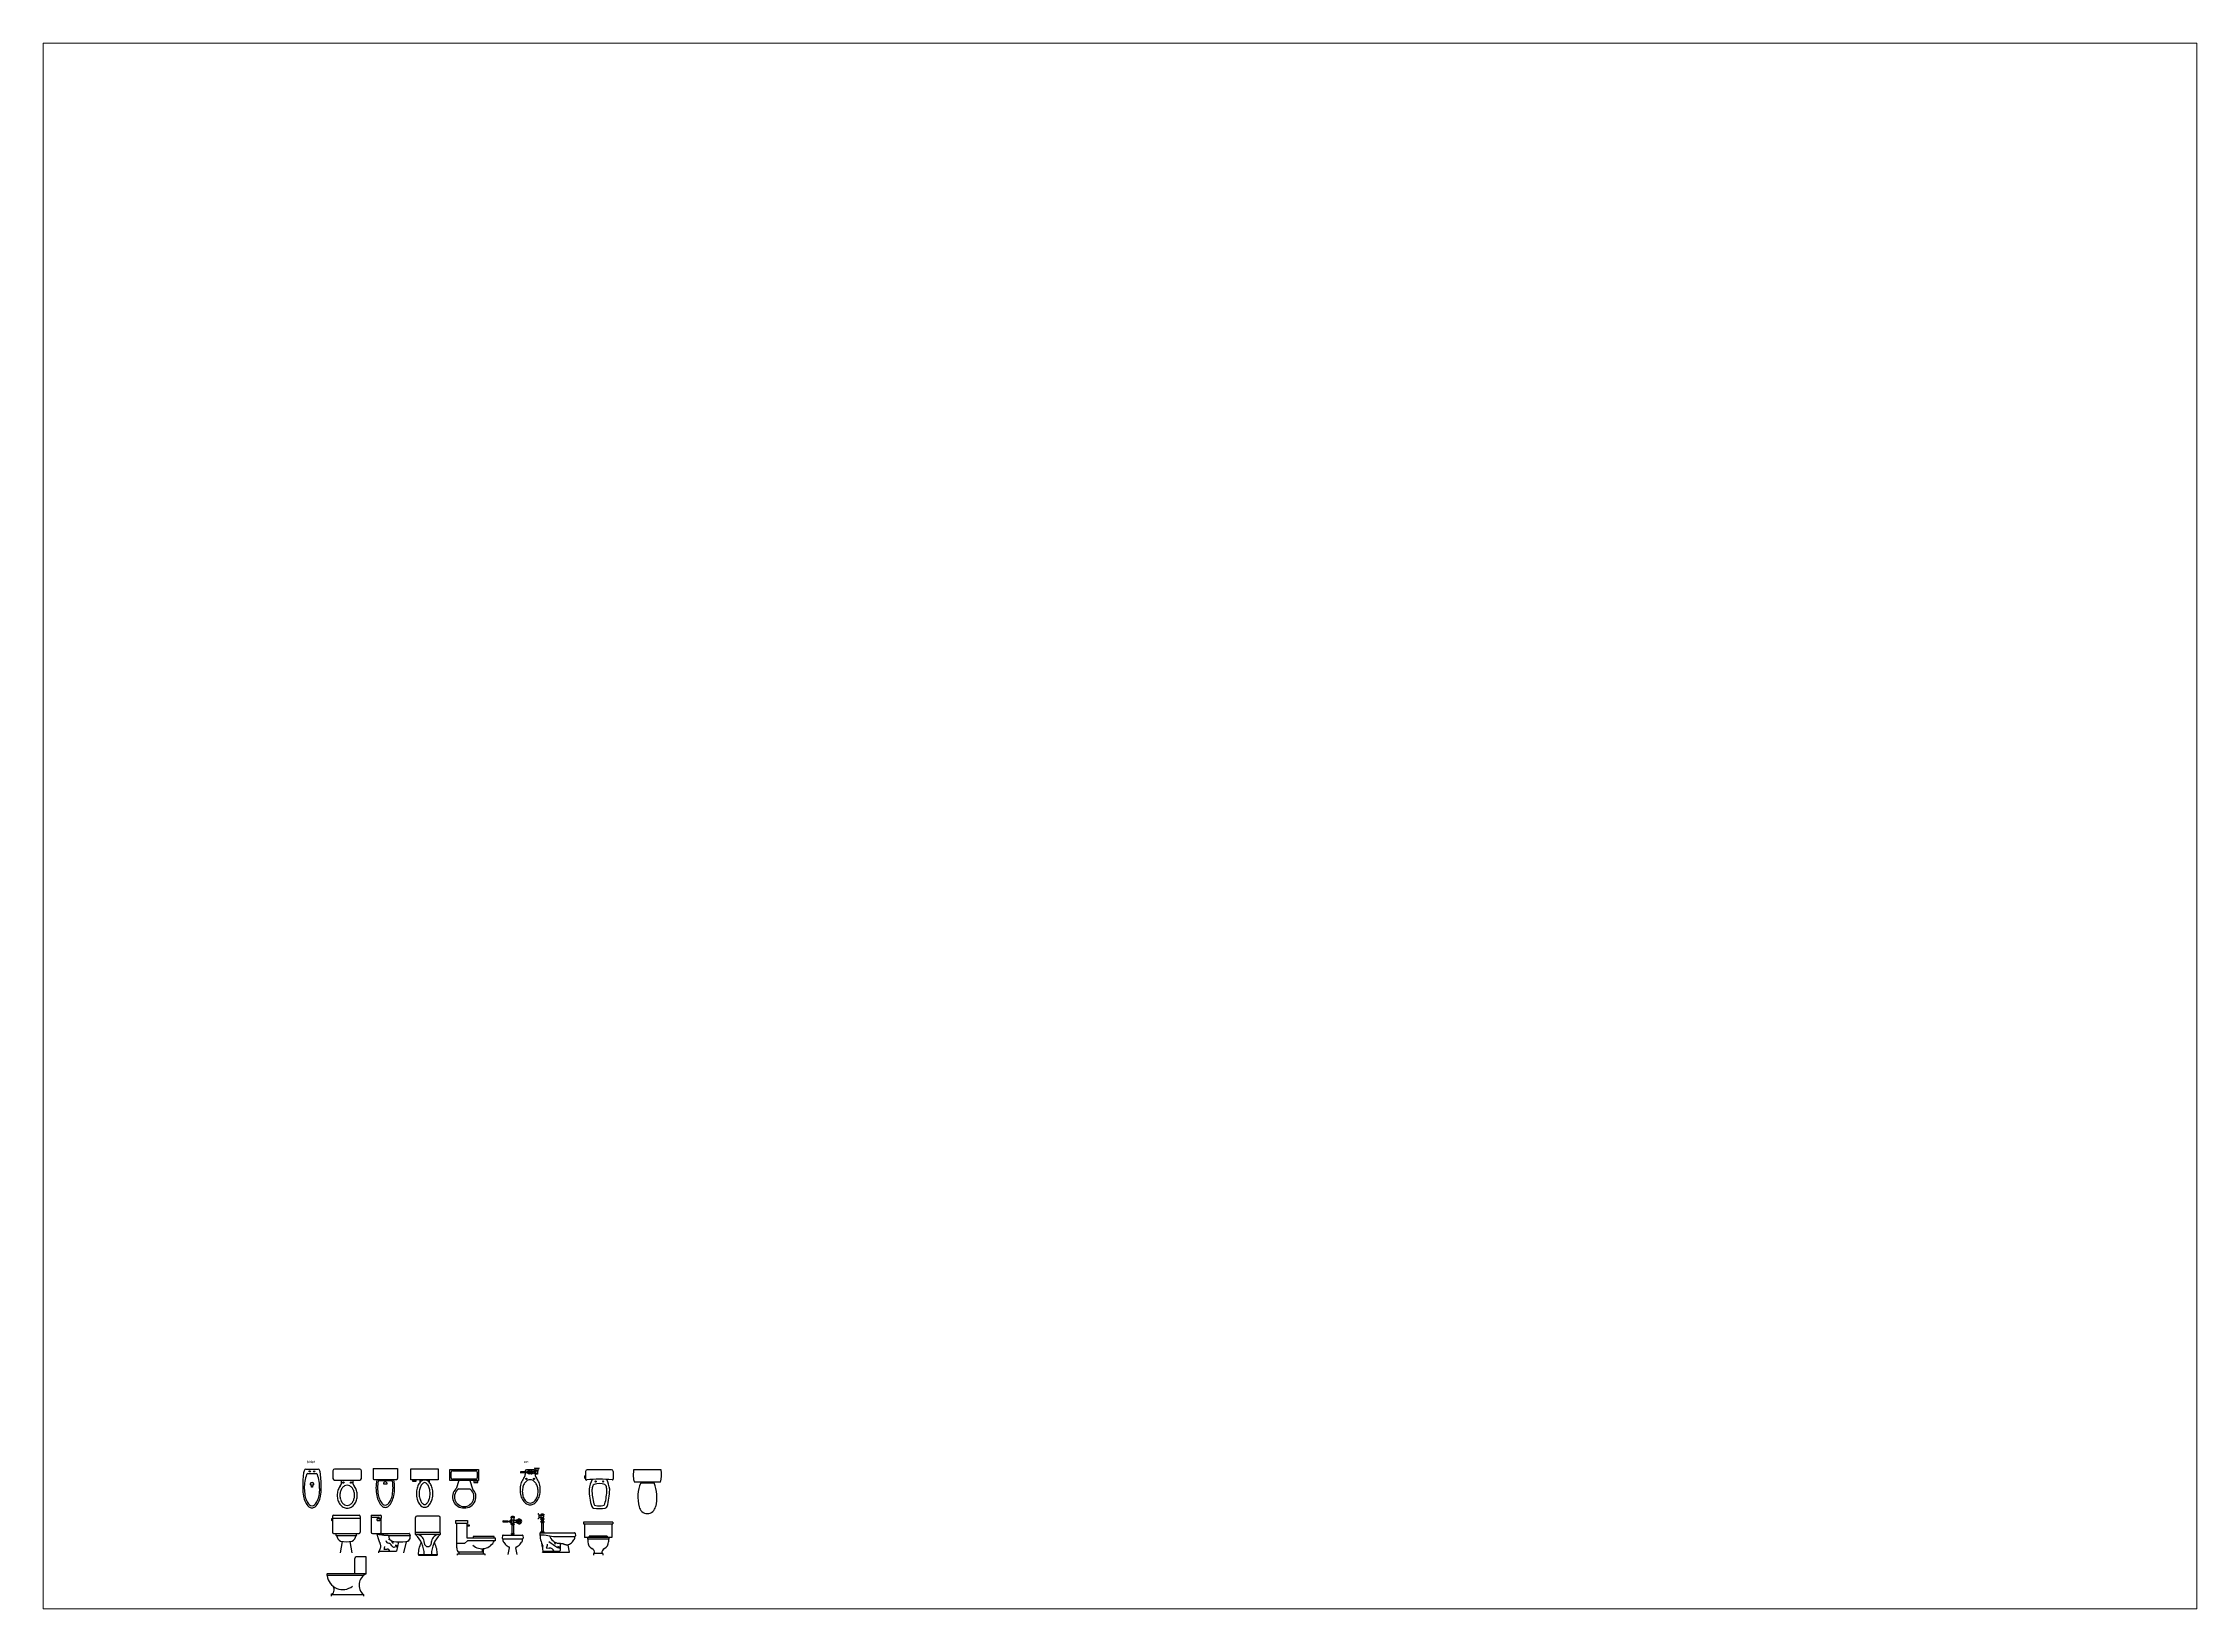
# Paper-space layout 'Layout1' of a CAD drawing. Header units: millimetres. Extents: x 28 to 251, y 20 to 182.
# The model-space entities are those that its viewports show. They can reach past a viewport. Long polylines and large blocks are cut down to what shows.
import ezdxf

# ---------------------------------------------------------------- set-up
doc = ezdxf.new("R2010")
doc.units = ezdxf.units.MM

# ---------------------------------------------------------------- blocks, each defined once
blk = doc.blocks.new('A$C1414795A')
for p, q in [((24.4, 27.2), (0, 27.2)), ((0, 27.2), (0, 25.7)), ((0, 25.7), (24.4, 25.7)), ((0.9, 25.7), (0.9, 14.4)), ((23.5, 25.7), (23.5, 14.4)), ((24.4, 27.2), (24.4, 25.7)), ((23.5, 14.4), (0.9, 14.4)), ((3.4, 14.4), (3.4, 13.1)), ((21, 13.1), (3.4, 13.1)), ((3.8, 13.1), (3.8, 10.9)), ((20.1, 14.8), (4.3, 14.8)), ((4.3, 14.8), (4.3, 14.4)), ((19.5, 15.5), (4.9, 15.5)), ((4.9, 15.5), (4.9, 14.8)), ((16, 1.3), (8.4, 1.3)), ((8.4, 1.3), (8.4, 0)), ((16, 1.3), (16, 0)), ((19.5, 15.5), (19.5, 14.8)), ((20.1, 14.8), (20.1, 14.4)), ((20.6, 13.1), (20.6, 10.9)), ((21, 14.4), (21, 13.1))]:
    blk.add_line(p, q)
for centre, radius, start, end in [((10.2, 10.8), 6.41, 179.0612, 238.859), ((4.7, 1.1), 4.81, 2.122, 62.026), ((19.7, 1.1), 4.81, 117.974, 177.878), ((14.2, 10.8), 6.41, 301.141, 0.9388)]:
    blk.add_arc(centre, radius, start, end)
blk = doc.blocks.new('A$C627E66BB')
at = {"linetype": 'Continuous'}
for p, q in [((0.7, 9), (19.4, 9)), ((14.8, 9.4), (5.3, 9.4)), ((0.2, 0), (19.9, 0))]:
    blk.add_line(p, q, dxfattribs=at)
blk.add_lwpolyline([(0.7, 9), (0.2, 6.7), (0, 4.5), (0, 2.2), (0.2, 0)])
for centre, radius, start, end in [((10.1, 25.8), 5.72, 46.8543, 133.1457), ((30, 19.7), 26.8, 165.2214, 202.6263), ((11.1, 24.7), 7.23, 133.1457, 165.2214), ((9, 24.7), 7.23, 14.7786, 46.8543), ((-9.9, 19.7), 26.8, 337.3737, 14.7786)]:
    blk.add_arc(centre, radius, start, end)
for start, end in [(7.7399, 15.822), (350.5377, 7.7399)]:
    blk.add_arc((-0.4, 3.4), 20.6, start, end, dxfattribs=at)

msp = doc.modelspace()

# ---------------------------------------------------------------- linework, layer by layer
for p, q in [((149.454, 148.128), (149.683, 148.128)), ((149.493, 148.045), (149.644, 148.045)), ((149.535, 147.838), (149.603, 147.838)), ((149.953, 148.099), (149.953, 147.956)), ((150.444, 148.129), (149.983, 148.129)), ((149.983, 147.926), (150.444, 147.926)), ((150.11, 147.882), (150.11, 147.926)), ((150.317, 147.926), (150.317, 147.882)), ((150.474, 147.956), (150.474, 148.099)), ((150.685, 148.139), (150.685, 147.954)), ((150.685, 148.139), (151.135, 148.139)), ((150.7, 147.939), (151.12, 147.939)), ((150.795, 147.92), (151.026, 147.92)), ((150.876, 147.86), (150.944, 147.86)), ((151.135, 148.139), (151.135, 147.954)), ((152.091, 148.12), (152.617, 148.12)), ((152.091, 147.919), (152.091, 148.12)), ((152.617, 147.919), (152.091, 147.919)), ((152.116, 147.969), (152.116, 148.07)), ((152.141, 148.095), (152.567, 148.095)), ((152.567, 147.944), (152.141, 147.944)), ((152.254, 147.919), (152.204, 147.769)), ((152.454, 147.919), (152.504, 147.769)), ((152.529, 147.919), (152.529, 147.881)), ((152.529, 147.881), (152.605, 147.881)), ((152.555, 147.907), (152.555, 147.919)), ((152.605, 147.907), (152.555, 147.907)), ((152.592, 148.07), (152.592, 147.969)), ((152.605, 147.881), (152.605, 147.907)), ((152.617, 148.12), (152.617, 147.919)), ((153.386, 148.079), (153.386, 148.059)), ((153.47, 148.093), (153.47, 148.075)), ((153.47, 148.063), (153.47, 148.029)), ((153.473, 148.075), (153.499, 148.08)), ((153.473, 148.075), (153.473, 148.063)), ((153.499, 148.058), (153.473, 148.063)), ((153.631, 148.114), (153.491, 148.114)), ((153.523, 148.082), (153.499, 148.082)), ((153.499, 148.082), (153.499, 148.056)), ((153.523, 148.056), (153.499, 148.056)), ((153.543, 148.096), (153.523, 148.096)), ((153.523, 148.096), (153.523, 148.042)), ((153.543, 148.042), (153.523, 148.042)), ((153.579, 148.096), (153.597, 148.096)), ((153.579, 148.042), (153.597, 148.042)), ((153.597, 148.096), (153.597, 148.042)), ((153.627, 148.087), (153.597, 148.087)), ((153.627, 148.051), (153.597, 148.051)), ((153.627, 148.096), (153.637, 148.096)), ((153.627, 148.096), (153.627, 148.042)), ((153.637, 148.069), (153.627, 148.069)), ((153.637, 148.042), (153.627, 148.042)), ((153.637, 148.096), (153.637, 148.042)), ((153.661, 148.087), (153.637, 148.087)), ((153.666, 148.051), (153.637, 148.051)), ((153.638, 148.152), (153.638, 148.149)), ((153.714, 148.136), (153.65, 148.136)), ((153.652, 148.093), (153.652, 148.087)), ((153.652, 148.051), (153.652, 148.029)), ((153.661, 148.099), (153.661, 148.093)), ((153.704, 148.099), (153.661, 148.099)), ((153.704, 148.093), (153.661, 148.093)), ((153.664, 148.136), (153.664, 148.099)), ((153.668, 148.042), (153.668, 148.036)), ((153.696, 148.042), (153.668, 148.042)), ((153.696, 148.036), (153.668, 148.036)), ((153.696, 148.042), (153.696, 148.036)), ((153.701, 148.136), (153.701, 148.099)), ((153.704, 148.099), (153.704, 148.093)), ((153.727, 148.152), (153.727, 148.149)), ((154.575, 148.085), (154.575, 147.947)), ((155.05, 148.115), (154.605, 148.115)), ((155.08, 148.085), (155.08, 147.947)), ((152.254, 147.769), (152.454, 147.769)), ((149.944, 147.262), (149.944, 147.237)), ((149.944, 147.241), (149.944, 146.972)), ((149.952, 147.228), (150.441, 147.228)), ((149.964, 147.282), (150.429, 147.282)), ((150.449, 147.262), (150.449, 147.237)), ((150.449, 147.241), (150.449, 146.972)), ((150.654, 147.282), (150.821, 147.282)), ((150.654, 147.282), (150.654, 147.247)), ((150.654, 147.247), (150.654, 146.972)), ((150.654, 147.247), (150.794, 147.247)), ((150.76, 147.191), (150.76, 147.217)), ((150.768, 147.225), (150.804, 147.225)), ((150.804, 147.183), (150.768, 147.183)), ((150.799, 147.234), (150.799, 147.242)), ((150.804, 147.228), (150.836, 147.228)), ((150.812, 147.217), (150.812, 147.191)), ((150.836, 146.972), (150.836, 147.228)), ((150.841, 147.234), (150.841, 147.262)), ((151.463, 146.966), (151.463, 147.241)), ((151.888, 147.266), (151.488, 147.266)), ((151.913, 146.966), (151.913, 147.241)), ((152.203, 147.135), (152.203, 147.188)), ((152.203, 147.188), (152.415, 147.188)), ((152.415, 147.135), (152.203, 147.135)), ((152.217, 146.685), (152.217, 147.135)), ((152.402, 147.135), (152.402, 146.87)), ((152.402, 147.109), (152.442, 147.109)), ((152.442, 147.082), (152.402, 147.082)), ((152.415, 147.188), (152.415, 147.135)), ((152.442, 147.109), (152.442, 147.082)), ((153.066, 147.181), (153.066, 147.16)), ((153.153, 147.176), (153.189, 147.183)), ((153.153, 147.176), (153.153, 147.164)), ((153.179, 147.159), (153.153, 147.164)), ((153.179, 147.177), (153.179, 147.163)), ((153.199, 147.157), (153.185, 147.157)), ((153.199, 147.183), (153.19, 147.183)), ((153.199, 147.192), (153.199, 147.149)), ((153.226, 147.197), (153.205, 147.197)), ((153.226, 147.143), (153.205, 147.143)), ((153.215, 147.261), (153.212, 147.246)), ((153.212, 147.246), (153.27, 147.246)), ((153.212, 147.244), (153.212, 147.246)), ((153.212, 147.244), (153.27, 147.244)), ((153.214, 147.114), (153.214, 147.124)), ((153.214, 147.124), (153.268, 147.124)), ((153.268, 147.114), (153.214, 147.114)), ((153.215, 147.261), (153.267, 147.261)), ((153.223, 147.134), (153.259, 147.134)), ((153.223, 147.134), (153.223, 147.124)), ((153.223, 147.114), (153.223, 147.104)), ((153.259, 147.104), (153.223, 147.104)), ((153.226, 147.267), (153.257, 147.267)), ((153.226, 147.267), (153.226, 147.261)), ((153.226, 147.199), (153.226, 147.134)), ((153.226, 147.104), (153.226, 146.951)), ((153.256, 147.199), (153.256, 147.134)), ((153.307, 147.189), (153.256, 147.189)), ((153.307, 147.152), (153.256, 147.152)), ((153.256, 147.104), (153.256, 146.951)), ((153.257, 147.267), (153.257, 147.261)), ((153.259, 147.134), (153.259, 147.124)), ((153.259, 147.114), (153.259, 147.104)), ((153.267, 147.261), (153.27, 147.246)), ((153.268, 147.124), (153.268, 147.114)), ((153.27, 147.244), (153.27, 147.246)), ((153.307, 147.197), (153.317, 147.197)), ((153.307, 147.197), (153.307, 147.143)), ((153.307, 147.17), (153.317, 147.17)), ((153.317, 147.17), (153.307, 147.17)), ((153.317, 147.143), (153.307, 147.143)), ((153.317, 147.197), (153.317, 147.143)), ((153.351, 147.189), (153.317, 147.189)), ((153.351, 147.152), (153.317, 147.152)), ((153.702, 147.31), (153.705, 147.31)), ((153.702, 147.221), (153.705, 147.221)), ((153.717, 147.298), (153.717, 147.233)), ((153.717, 147.283), (153.758, 147.283)), ((153.717, 147.249), (153.76, 147.249)), ((153.759, 147.305), (153.756, 147.29)), ((153.756, 147.288), (153.756, 147.29)), ((153.756, 147.29), (153.814, 147.29)), ((153.756, 147.287), (153.813, 147.287)), ((153.758, 147.167), (153.812, 147.167)), ((153.758, 147.157), (153.758, 147.167)), ((153.812, 147.157), (153.758, 147.157)), ((153.759, 147.305), (153.811, 147.305)), ((153.766, 147.177), (153.766, 147.167)), ((153.766, 147.177), (153.803, 147.177)), ((153.766, 147.157), (153.766, 147.147)), ((153.803, 147.147), (153.766, 147.147)), ((153.769, 147.31), (153.769, 147.305)), ((153.769, 147.31), (153.8, 147.31)), ((153.769, 147.186), (153.769, 147.177)), ((153.769, 147.147), (153.769, 146.994)), ((153.8, 147.31), (153.8, 147.305)), ((153.8, 147.186), (153.8, 147.177)), ((153.8, 147.147), (153.8, 146.994)), ((153.803, 147.177), (153.803, 147.167)), ((153.803, 147.157), (153.803, 147.147)), ((153.811, 147.305), (153.814, 147.29)), ((153.812, 147.167), (153.812, 147.157)), ((153.814, 147.288), (153.814, 147.29)), ((149.964, 146.952), (150.429, 146.952)), ((150.008, 146.92), (150.008, 146.952)), ((150.016, 146.912), (150.378, 146.912)), ((150.088, 146.596), (150.124, 146.805)), ((150.306, 146.596), (150.27, 146.805)), ((150.386, 146.92), (150.386, 146.952)), ((150.674, 146.952), (150.816, 146.952)), ((150.758, 146.952), (151.347, 146.952)), ((150.793, 146.624), (151.109, 146.624)), ((150.89, 146.665), (150.944, 146.665)), ((151.152, 146.799), (151.114, 146.628)), ((151.284, 146.77), (151.246, 146.596)), ((151.352, 146.945), (151.363, 146.915)), ((151.913, 146.966), (151.463, 146.966)), ((151.913, 146.933), (151.463, 146.933)), ((152.362, 146.764), (152.217, 146.764)), ((152.415, 146.817), (152.362, 146.764)), ((152.402, 146.87), (152.919, 146.87)), ((152.919, 146.817), (152.415, 146.817)), ((152.521, 146.897), (152.521, 146.87)), ((152.905, 146.897), (152.521, 146.897)), ((152.68, 146.672), (152.68, 146.605)), ((152.707, 146.605), (152.707, 146.673)), ((152.905, 146.87), (152.905, 146.897)), ((152.919, 146.87), (152.919, 146.817)), ((153.055, 146.912), (153.047, 146.866)), ((153.057, 146.854), (153.425, 146.854)), ((153.065, 146.92), (153.417, 146.92)), ((153.156, 146.564), (153.184, 146.69)), ((153.211, 146.92), (153.211, 146.924)), ((153.223, 146.936), (153.259, 146.936)), ((153.226, 146.944), (153.226, 146.936)), ((153.241, 146.951), (153.241, 146.944)), ((153.256, 146.944), (153.256, 146.936)), ((153.271, 146.92), (153.271, 146.924)), ((153.326, 146.564), (153.298, 146.69)), ((153.427, 146.912), (153.435, 146.866)), ((153.74, 146.926), (153.817, 146.926)), ((153.75, 146.964), (154.372, 146.964)), ((153.755, 146.964), (153.755, 146.967)), ((153.767, 146.979), (153.802, 146.979)), ((153.769, 146.988), (153.769, 146.979)), ((153.785, 146.994), (153.785, 146.988)), ((153.785, 146.608), (153.795, 146.622)), ((153.796, 146.628), (154.1, 146.628)), ((153.8, 146.988), (153.8, 146.979)), ((153.815, 146.964), (153.815, 146.967)), ((153.817, 146.926), (153.985, 146.897)), ((153.856, 146.685), (153.911, 146.684)), ((153.985, 146.897), (154.381, 146.897)), ((154, 146.798), (154.016, 146.752)), ((154.063, 146.719), (154.104, 146.702)), ((154.086, 146.77), (154.11, 146.77)), ((154.11, 146.77), (154.11, 146.638)), ((154.282, 146.608), (154.254, 146.733)), ((154.382, 146.955), (154.39, 146.909)), ((150.353, 146.212), (150.353, 146.494)), ((150.558, 146.52), (150.379, 146.52)), ((150.558, 146.212), (150.558, 146.52)), ((151.518, 146.566), (151.857, 146.566)), ((151.518, 146.566), (151.518, 146.553)), ((151.518, 146.553), (151.857, 146.553)), ((151.857, 146.566), (151.857, 146.553)), ((152.23, 146.552), (152.23, 146.579)), ((152.23, 146.579), (152.733, 146.579)), ((152.256, 146.605), (152.256, 146.579)), ((152.707, 146.605), (152.256, 146.605)), ((152.707, 146.579), (152.707, 146.605)), ((152.733, 146.579), (152.733, 146.552)), ((153.785, 146.608), (154.282, 146.608)), ((150.558, 146.212), (149.846, 146.212)), ((150.507, 146.178), (149.846, 146.178)), ((149.917, 145.83), (149.917, 145.8)), ((149.917, 145.83), (150.51, 145.83)), ((150.51, 145.83), (150.51, 145.8))]:
    msp.add_line(p, q)
for points in [[(151.38, 147.93), (151.38, 148.13), (151.88, 148.13), (151.88, 147.93)], [(151.408, 147.923), (151.408, 147.91), (151.472, 147.91), (151.472, 147.923)], [(153.55, 148.063), (153.561, 148.056), (153.572, 148.063), (153.572, 148.075), (153.561, 148.082), (153.55, 148.075)], [(153.801, 147.186), (153.817, 147.213), (153.801, 147.241), (153.769, 147.241), (153.753, 147.213), (153.769, 147.186)], [(153.219, 146.944), (153.219, 146.951), (153.263, 146.951), (153.263, 146.944)], [(153.762, 146.988), (153.762, 146.994), (153.807, 146.994), (153.807, 146.988)]]:
    msp.add_lwpolyline(points, close=True)
for points in [[(151.48, 147.68, 0.060974), (151.493, 147.58, 0.074343), (151.524, 147.503, 0.106943), (151.577, 147.446, 0.152216), (151.63, 147.43, 0.152216), (151.683, 147.446, 0.106943), (151.736, 147.503, 0.074343), (151.768, 147.58, 0.060974), (151.78, 147.68, 0.060974), (151.768, 147.78, 0.074343), (151.736, 147.857, 0.106943), (151.683, 147.913, 0.152216), (151.63, 147.93, 0.152216), (151.577, 147.913, 0.106943), (151.524, 147.857, 0.074343), (151.493, 147.78, 0.060974)], [(151.53, 147.68, 0.060974), (151.541, 147.592, 0.074343), (151.567, 147.529, 0.106943), (151.606, 147.487, 0.152216), (151.63, 147.48, 0.152216), (151.655, 147.487, 0.106943), (151.693, 147.529, 0.074343), (151.72, 147.592, 0.060974), (151.73, 147.68, 0.060974), (151.72, 147.768, 0.074343), (151.693, 147.831, 0.106943), (151.655, 147.872, 0.152216), (151.63, 147.88, 0.152216), (151.606, 147.872, 0.106943), (151.567, 147.831, 0.074343), (151.541, 147.768, 0.060974)], [(153.417, 147.72, 0.068306), (153.429, 147.635, 0.080485), (153.459, 147.569, 0.107066), (153.509, 147.521, 0.138401), (153.561, 147.507, 0.138401), (153.613, 147.521, 0.107066), (153.663, 147.569, 0.080485), (153.694, 147.635, 0.068306), (153.705, 147.72, 0.068306), (153.694, 147.805, 0.080485), (153.663, 147.871, 0.107066), (153.613, 147.919, 0.138401), (153.561, 147.933, 0.138401), (153.509, 147.919, 0.107066), (153.459, 147.871, 0.080485), (153.429, 147.805, 0.068306)]]:
    msp.add_lwpolyline(points, format="xyb", close=True)
for points in [[(151.546, 147.886), (151.546, 147.93), (151.715, 147.93), (151.715, 147.886)], [(153.473, 148.075), (153.386, 148.079), (153.383, 148.076), (153.383, 148.062), (153.386, 148.059), (153.473, 148.063)], [(153.153, 147.176), (153.066, 147.181), (153.063, 147.177), (153.063, 147.163), (153.066, 147.16), (153.153, 147.164)], [(150.758, 146.935), (150.769, 146.935), (150.789, 146.934), (150.807, 146.932), (150.821, 146.931), (150.834, 146.929), (150.844, 146.928), (150.853, 146.927), (150.862, 146.925), (150.87, 146.924), (150.877, 146.923), (150.885, 146.921), (150.893, 146.92), (150.902, 146.919), (150.912, 146.918), (150.959, 146.916), (150.971, 146.915), (150.986, 146.915), (151.005, 146.914), (151.032, 146.913), (151.071, 146.913), (151.087, 146.913), (151.156, 146.913), (151.246, 146.912), (151.359, 146.912)], [(153.903, 146.805), (153.946, 146.773), (153.979, 146.748), (154.004, 146.73), (154.022, 146.717), (154.035, 146.708), (154.044, 146.703), (154.049, 146.7), (154.054, 146.698), (154.058, 146.697), (154.062, 146.696), (154.066, 146.695), (154.069, 146.694), (154.073, 146.693), (154.077, 146.692), (154.08, 146.692), (154.084, 146.691), (154.088, 146.69), (154.092, 146.69), (154.096, 146.689), (154.1, 146.689), (154.104, 146.689), (154.109, 146.689), (154.11, 146.689)], [(154.118, 146.77), (154.128, 146.769), (154.137, 146.768), (154.144, 146.768), (154.15, 146.767), (154.155, 146.766), (154.159, 146.765), (154.163, 146.764), (154.166, 146.763), (154.169, 146.761), (154.172, 146.76), (154.174, 146.759), (154.177, 146.758), (154.179, 146.757), (154.181, 146.756), (154.184, 146.755), (154.186, 146.754), (154.188, 146.753), (154.19, 146.752), (154.192, 146.752), (154.194, 146.751), (154.197, 146.75), (154.199, 146.75), (154.202, 146.749), (154.205, 146.748), (154.208, 146.748), (154.212, 146.747), (154.216, 146.746), (154.22, 146.745), (154.225, 146.745), (154.23, 146.744), (154.236, 146.743), (154.243, 146.742)]]:
    msp.add_lwpolyline(points)
for points in [[(153.662, 148.093, 0.048455), (153.661, 148.078, 0.053004)], [(153.661, 148.078, 0.053004), (153.662, 148.061, 0.066859), (153.667, 148.049, 0.065695), (153.671, 148.042, 0.169967)], [(153.693, 148.042, 0.065695), (153.697, 148.049, 0.066859), (153.702, 148.061, 0.053004), (153.704, 148.078, 0.048455), (153.702, 148.093, 0.066859)], [(154.575, 147.957), (154.569, 147.957, -0.414214), (154.56, 147.965), (154.56, 148, -0.414214), (154.569, 148.008), (154.575, 148.008)], [(154.694, 147.938, 0.059101), (154.639, 147.758, 0.051142), (154.639, 147.75, 0.063717), (154.687, 147.444, 0.28488), (154.719, 147.415, 0.089024), (154.936, 147.415, 0.28488), (154.969, 147.444, 0.063717), (155.017, 147.75, 0.051142), (155.016, 147.758, 0.059101), (154.962, 147.938)], [(149.944, 147.183), (149.938, 147.183, -0.414214), (149.93, 147.191), (149.93, 147.217, -0.414214), (149.938, 147.225), (149.944, 147.225)], [(150.02, 146.912, 0.228563), (150.092, 146.811, 0.122685), (150.302, 146.811, 0.228563), (150.374, 146.912)], [(150.758, 146.952), (150.758, 146.95), (150.758, 146.942), (150.758, 146.935), (150.759, 146.927), (150.761, 146.919), (150.763, 146.911), (150.765, 146.902), (150.768, 146.893), (150.771, 146.883), (150.774, 146.873), (150.777, 146.864), (150.78, 146.854), (150.783, 146.844), (150.787, 146.834), (150.79, 146.825), (150.794, 146.816), (150.797, 146.807), (150.8, 146.799), (150.804, 146.791), (150.807, 146.783), (150.81, 146.775), (150.812, 146.768), (150.815, 146.76), (150.817, 146.753), (150.819, 146.746), (150.821, 146.738), (150.822, 146.731), (150.822, 146.722), (150.822, 146.714), (150.821, 146.705), (150.82, 146.695), (150.817, 146.684), (150.814, 146.672), (150.81, 146.66), (150.804, 146.646), (150.798, 146.633, -0.013248), (150.798, 146.633), (150.793, 146.624)], [(151.913, 146.933, 0.164206), (151.806, 146.895, 0.186945), (151.754, 146.808, 0.031812), (151.751, 146.779, -0.071481), (151.749, 146.766, -0.020879), (151.741, 146.745, -0.038364), (151.735, 146.734, -0.053424), (151.724, 146.72, -0.059149), (151.712, 146.71, -0.067142), (151.7, 146.705, -0.072877), (151.688, 146.703, -0.072877), (151.677, 146.705, -0.067142), (151.665, 146.71, -0.059149), (151.652, 146.72, -0.053424), (151.642, 146.734, -0.038364), (151.636, 146.745, -0.020879), (151.628, 146.766, -0.071481), (151.625, 146.779, 0.031812), (151.622, 146.808, 0.186945), (151.571, 146.895, 0.164206), (151.463, 146.933)], [(151.518, 146.566, -0.036113), (151.531, 146.673, -0.06248), (151.567, 146.781, -0.005571), (151.57, 146.786, -0.180962)], [(151.806, 146.785, -0.004075), (151.808, 146.781, -0.06248), (151.844, 146.673, -0.036113), (151.857, 146.566, -0.048706)]]:
    msp.add_lwpolyline(points, format="xyb")
for centre, radius in [((149.528, 148.087), 0.0117), ((149.569, 147.807), 0.0117), ((149.608, 148.087), 0.0117), ((150.144, 147.882), 0.0125), ((150.284, 147.882), 0.0125), ((153.491, 147.949), 0.011), ((153.561, 148.069), 0.0326), ((153.561, 148.069), 0.0272), ((153.561, 148.069), 0.00718), ((153.631, 147.949), 0.011), ((154.758, 147.901), 0.0127), ((154.897, 147.901), 0.0127), ((153.362, 147.17), 0.0215), ((153.362, 147.17), 0.0138), ((153.785, 147.213), 0.0225), ((153.785, 147.213), 0.0114), ((153.785, 147.213), 0.00754)]:
    msp.add_circle(centre, radius)
for centre, radius, start, end in [((151.97, 147.776), 2.572, 173.984, 180.0051), ((149.86, 147.957), 0.457, 160.2671, 168.8462), ((150.215, 147.776), 0.788, 161.2736, 180.0008), ((149.454, 148.103), 0.025, 90, 160.2671), ((149.493, 148.02), 0.025, 90, 161.2736), ((149.569, 147.849), 0.0339, 342.1544, 197.8456), ((149.644, 148.02), 0.025, 18.7015, 90), ((148.921, 147.776), 0.788, 359.9992, 18.7015), ((149.683, 148.103), 0.025, 19.7329, 90), ((149.276, 147.957), 0.457, 11.1538, 19.7329), ((147.166, 147.776), 2.572, 359.9949, 6.016), ((149.983, 148.099), 0.03, 90, 180), ((149.983, 147.956), 0.03, 180, 270), ((150.274, 147.665), 0.242, 144.0096, 163.2567), ((150.237, 147.692), 0.196, 140.0812, 144.0096), ((150.01, 147.882), 0.1, 320.0812, 0), ((150.237, 147.692), 0.146, 119.6968, 144.0096), ((150.214, 147.733), 0.0987, 90, 119.6968), ((150.214, 147.733), 0.0987, 60.3032, 90), ((150.19, 147.692), 0.146, 35.9904, 60.3032), ((150.417, 147.882), 0.1, 180, 219.9188), ((150.19, 147.692), 0.196, 35.9904, 39.9188), ((150.153, 147.665), 0.242, 16.7433, 35.9904), ((150.444, 148.099), 0.03, 0, 90), ((150.444, 147.956), 0.03, 270, 0), ((150.7, 147.954), 0.015, 180, 270), ((151.489, 147.786), 0.75, 168.8462, 180), ((151.202, 147.843), 0.457, 167.9233, 168.8462), ((151.483, 147.786), 0.714, 170.1289, 180), ((150.795, 147.905), 0.015, 90, 170.7214), ((150.91, 147.86), 0.0339, 0, 180), ((151.026, 147.905), 0.015, 9.7461, 90), ((150.337, 147.786), 0.714, 0, 9.7461), ((150.617, 147.843), 0.457, 11.1538, 12.0767), ((150.33, 147.786), 0.75, 360, 11.1538), ((151.12, 147.954), 0.015, 270, 0), ((152.138, 148.073), 0.0222, 81.8699, 188.13), ((152.138, 147.966), 0.0222, 171.87, 278.13), ((152.57, 148.073), 0.0222, 351.87, 98.1301), ((152.57, 147.966), 0.0222, 261.87, 8.1301), ((153.787, 147.749), 0.41, 164.5213, 180), ((153.676, 147.78), 0.295, 146.2352, 164.5213), ((153.606, 147.827), 0.21, 139.4422, 146.2352), ((153.37, 148.029), 0.1, 319.4422, 0), ((153.491, 148.093), 0.0211, 90, 180), ((153.631, 148.093), 0.0211, 0, 90), ((153.65, 148.149), 0.0123, 180, 270), ((153.752, 148.029), 0.1, 180, 220.5578), ((153.517, 147.827), 0.21, 33.7648, 40.5578), ((153.446, 147.78), 0.295, 15.4787, 33.7648), ((153.714, 148.149), 0.0123, 270, 0), ((153.335, 147.749), 0.41, 0, 15.4787), ((154.605, 148.085), 0.03, 90, 180), ((154.594, 147.947), 0.0191, 180, 277.1365), ((154.828, 146.083), 1.86, 82.8635, 97.1365), ((155.423, 147.619), 0.745, 164.3324, 169.8506), ((154.746, 147.809), 0.0413, 111.5066, 164.3324), ((154.828, 147.601), 0.265, 68.4934, 111.5066), ((154.91, 147.809), 0.0413, 15.6676, 68.4934), ((154.233, 147.619), 0.745, 10.1494, 15.6676), ((155.05, 148.085), 0.03, 0, 90), ((155.061, 147.947), 0.0191, 262.8635, 0), ((150.148, 147.776), 0.75, 180, 191.1538), ((149.86, 147.719), 0.457, 191.1538, 205.4547), ((150.142, 147.776), 0.714, 180, 190.4096), ((149.857, 147.723), 0.425, 190.4096, 203.9178), ((149.68, 147.633), 0.257, 205.4547, 228.9706), ((149.679, 147.644), 0.229, 203.9178, 226.9563), ((149.568, 147.504), 0.087, 228.9706, 270), ((149.569, 147.526), 0.068, 226.9563, 270), ((149.568, 147.504), 0.087, 270, 311.0294), ((149.569, 147.526), 0.068, 270, 313.0437), ((149.459, 147.644), 0.229, 313.0437, 336.0822), ((149.456, 147.633), 0.257, 311.0294, 334.5453), ((149.28, 147.723), 0.425, 336.0822, 349.5904), ((149.276, 147.719), 0.457, 334.5453, 348.8462), ((148.996, 147.776), 0.714, 349.5904, 0), ((148.988, 147.776), 0.75, 348.8462, 360), ((150.333, 147.648), 0.303, 163.2567, 180), ((150.333, 147.648), 0.303, 180, 196.7433), ((150.274, 147.63), 0.242, 196.7433, 215.9904), ((150.237, 147.603), 0.196, 215.9904, 240.3032), ((150.333, 147.648), 0.253, 163.2567, 180), ((150.333, 147.648), 0.253, 180, 196.7433), ((150.274, 147.665), 0.192, 144.0096, 163.2567), ((150.274, 147.63), 0.192, 196.7433, 215.9904), ((150.237, 147.603), 0.146, 215.9904, 240.3032), ((150.214, 147.562), 0.149, 240.3032, 270), ((150.214, 147.562), 0.0987, 240.3032, 270), ((150.214, 147.562), 0.0987, 270, 299.6968), ((150.214, 147.562), 0.149, 270, 299.6968), ((150.19, 147.603), 0.146, 299.6968, 324.0096), ((150.19, 147.603), 0.196, 299.6968, 324.0096), ((150.153, 147.665), 0.192, 16.7433, 35.9904), ((150.153, 147.63), 0.192, 324.0096, 343.2567), ((150.095, 147.648), 0.253, 360, 16.7433), ((150.095, 147.648), 0.253, 343.2567, 0), ((150.153, 147.63), 0.242, 324.0096, 343.2567), ((150.095, 147.648), 0.303, 360, 16.7433), ((150.095, 147.648), 0.303, 343.2567, 0), ((151.489, 147.786), 0.75, 180, 191.1538), ((151.202, 147.73), 0.457, 191.1538, 205.4547), ((151.483, 147.786), 0.714, 180, 190.4096), ((151.199, 147.734), 0.425, 190.4096, 203.9178), ((151.021, 147.644), 0.257, 205.4547, 228.9706), ((151.021, 147.655), 0.229, 203.9178, 226.9563), ((150.91, 147.515), 0.087, 228.9706, 270), ((150.91, 147.537), 0.068, 226.9563, 270), ((150.91, 147.537), 0.068, 270, 313.0437), ((150.91, 147.515), 0.087, 270, 311.0294), ((150.8, 147.655), 0.229, 313.0437, 336.0822), ((150.798, 147.644), 0.257, 311.0294, 334.5453), ((150.622, 147.734), 0.425, 336.0822, 349.5904), ((150.617, 147.73), 0.457, 334.5453, 348.8462), ((150.337, 147.786), 0.714, 349.5904, 0), ((150.33, 147.786), 0.75, 348.8462, 0), ((152.342, 147.62), 0.203, 133.017, 273.38), ((152.355, 147.621), 0.179, 124.505, 269.7), ((152.353, 147.621), 0.179, 270.3, 55.4946), ((152.366, 147.62), 0.203, 266.62, 46.9828), ((153.787, 147.749), 0.41, 180, 195.4787), ((153.676, 147.718), 0.295, 195.4787, 213.7648), ((153.606, 147.671), 0.21, 213.7648, 238.219), ((153.561, 147.6), 0.126, 238.219, 270), ((153.561, 147.6), 0.126, 270, 301.781), ((153.517, 147.671), 0.21, 301.781, 326.2352), ((153.446, 147.718), 0.295, 326.2352, 344.5213), ((153.335, 147.749), 0.41, 344.5213, 0), ((155.86, 147.785), 1.17, 181.6863, 194.573), ((154.767, 147.501), 0.0413, 194.573, 263.3083), ((154.828, 148.018), 0.563, 263.3083, 276.6917), ((154.888, 147.501), 0.0413, 276.6917, 345.427), ((153.796, 147.785), 1.17, 345.427, 358.3137), ((149.964, 147.262), 0.0202, 90, 180), ((149.952, 147.237), 0.00815, 180, 270), ((150.429, 147.262), 0.0202, 0, 90), ((150.441, 147.237), 0.00815, 270, 0), ((150.768, 147.217), 0.00815, 90, 180), ((150.768, 147.191), 0.00815, 180, 270), ((150.794, 147.242), 0.00513, 0, 90), ((150.804, 147.234), 0.00513, 180, 270), ((150.804, 147.217), 0.00815, 0, 90), ((150.804, 147.191), 0.00815, 270, 0), ((150.821, 147.262), 0.0202, 0, 90), ((150.836, 147.234), 0.00513, 270, 0), ((151.488, 147.241), 0.025, 90, 180), ((151.888, 147.241), 0.025, 0, 90), ((153.185, 147.177), 0.00576, 90, 180), ((153.185, 147.163), 0.00576, 180, 270), ((153.178, 147.153), 0.00576, 55.3322, 78.7893), ((153.185, 147.163), 0.00576, 235.3322, 270), ((153.19, 147.177), 0.00576, 90, 101.2107), ((153.205, 147.192), 0.00576, 90, 180), ((153.205, 147.149), 0.00576, 180, 270), ((153.21, 147.24), 0.00474, 346.4164, 59.6933), ((153.269, 147.226), 0.056, 166.2765, 207.1864), ((153.241, 147.294), 0.0965, 256.7363, 283.2637), ((153.213, 147.226), 0.056, 332.8136, 13.7235), ((153.272, 147.24), 0.00474, 120.3067, 193.5836), ((153.362, 147.17), 0.0446, 204.4433, 155.5567), ((153.362, 147.17), 0.0323, 214.8499, 145.1501), ((153.705, 147.298), 0.0123, 0, 90), ((153.705, 147.233), 0.0123, 270, 0), ((153.753, 147.283), 0.00474, 346.4164, 59.6933), ((153.812, 147.269), 0.056, 166.2765, 207.1864), ((153.785, 147.338), 0.0965, 256.7363, 283.2637), ((153.757, 147.269), 0.056, 332.8136, 13.7235), ((153.816, 147.283), 0.00474, 120.3067, 193.5836), ((149.964, 146.972), 0.0202, 180, 270), ((150.016, 146.92), 0.00815, 180, 270), ((150.378, 146.92), 0.00815, 270, 0), ((150.429, 146.972), 0.0202, 270, 0), ((150.674, 146.972), 0.0202, 180, 270), ((150.813, 146.603), 0.0289, 134.469, 193.372), ((150.816, 146.972), 0.0202, 270, 0), ((151.063, 146.664), 0.175, 164.5013, 183.9532), ((150.982, 146.832), 0.0633, 190.7651, 258.1613), ((150.944, 146.617), 0.0485, 8.4439, 90), ((151.073, 146.906), 0.104, 174.4508, 262.778), ((150.95, 146.68), 0.0918, 27.3753, 78.1613), ((150.929, 146.71), 0.137, 29.9088, 72.7996), ((151.069, 146.741), 0.0421, 207.3753, 279.5604), ((151.052, 146.78), 0.00509, 209.9088, 45.4684), ((151.167, 148.164), 1.366, 265.48, 274.9669), ((151.125, 146.406), 0.298, 88.8493, 99.5604), ((151.096, 146.637), 0.0927, 64.9251, 93.3873), ((151.109, 146.629), 0.00513, 270, 347.5289), ((151.352, 146.745), 0.0724, 114.2509, 160.1464), ((151.289, 146.882), 0.0783, 267.7231, 23.2025), ((151.347, 146.943), 0.00513, 21.7618, 90), ((151.359, 146.913), 0.00513, 270, 21.7618), ((151.476, 146.949), 0.021, 127.9275, 232.0725), ((151.103, 146.559), 0.52, 0.7839, 46.0356), ((152.274, 146.559), 0.52, 133.9644, 179.2161), ((151.9, 146.949), 0.021, 307.9275, 52.0725), ((152.303, 146.678), 0.0863, 175.601, 237.529), ((152.68, 146.918), 0.247, 227.745, 335.938), ((153.057, 146.864), 0.01, 169.9648, 270), ((153.057, 146.864), 0.01, 169.9648, 270), ((153.065, 146.91), 0.01, 90, 169.9648), ((153.182, 146.854), 0.125, 180, 211.8816), ((153.255, 146.899), 0.21, 211.8816, 236.3388), ((153.302, 146.97), 0.296, 236.3388, 245.2873), ((153.174, 146.692), 0.01, 347.469, 65.2873), ((153.223, 146.924), 0.0123, 90, 180), ((153.259, 146.924), 0.0123, 0, 90), ((153.308, 146.692), 0.01, 114.7127, 192.531), ((153.18, 146.97), 0.296, 294.7127, 303.6612), ((153.227, 146.899), 0.21, 303.6612, 328.1184), ((153.3, 146.854), 0.125, 328.1184, 360), ((153.417, 146.91), 0.01, 10.0352, 90), ((153.425, 146.864), 0.01, 270, 10.0352), ((153.75, 146.954), 0.01, 90, 178.8694), ((154.212, 146.944), 0.473, 178.7935, 208.0848), ((153.767, 146.967), 0.0123, 90, 180), ((154.002, 146.772), 0.231, 179.7587, 200.0877), ((153.883, 146.677), 0.0981, 153.0131, 206.2134), ((153.786, 146.628), 0.01, 325.256, 35.5126), ((153.802, 146.967), 0.0123, 0, 90), ((153.772, 146.754), 0.109, 320.6372, 359.9051), ((153.904, 146.574), 0.11, 29.3982, 86.3311), ((154.098, 146.957), 0.187, 194.9919, 266.1532), ((154.1, 146.638), 0.01, 270, 0), ((154.264, 146.736), 0.01, 114.7127, 192.531), ((154.136, 147.014), 0.296, 294.7127, 303.6612), ((154.183, 146.942), 0.21, 303.6612, 328.1184), ((154.256, 146.897), 0.125, 328.1184, 360), ((154.372, 146.954), 0.01, 10.0352, 90), ((154.381, 146.907), 0.01, 270, 10.0352), ((150.379, 146.494), 0.0257, 90, 180), ((149.859, 146.195), 0.0216, 127.9275, 232.0725), ((150.13, 146.209), 0.286, 186.2281, 308.7147), ((149.926, 145.829), 0.00945, 116.919, 172.4536), ((149.887, 145.921), 0.0908, 292.734, 53.3871), ((150.657, 146.005), 0.228, 115.5531, 230.049)]:
    msp.add_arc(centre, radius, start, end)

# ---------------------------------------------------------------- block references
at = {"xscale": 0.02547770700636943, "yscale": 0.02547770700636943, "zscale": 0.02547770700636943, "rotation": 180}
msp.add_blockref('A$C627E66BB', (155.962, 148.116), dxfattribs=at)
at = {"xscale": 0.02219204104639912, "yscale": 0.02219204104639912, "zscale": 0.02219204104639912}
msp.add_blockref('A$C1414795A', (154.535, 146.555), dxfattribs=at)

# ---------------------------------------------------------------- texts
at = {"char_height": 0.05, "attachment_point": 1}
for s, insert, width in [('{\\fArial|b0|i0|c0|p34;bidet}', (149.472, 148.287), 0.18063), ('{\\fArial|b0|i0|c0|p34;wc}', (153.445, 148.287), 0.10157), ('{\\fArial|b0|i0|c0|p34;migitorio}', (149.992, 145.524), 0.3538)]:
    msp.add_mtext(s, dxfattribs=dict(at, insert=insert, width=width))

psp = doc.layouts.get("Layout1")

# ---------------------------------------------------------------- viewports
at = {"layer": '0'}
psp.add_viewport(center=(139.22, 101.23), size=(222.76, 161.9673), view_center_point=(164.354, 159.898), view_height=28.65805, dxfattribs=at)

doc.saveas('drawing.dxf')
